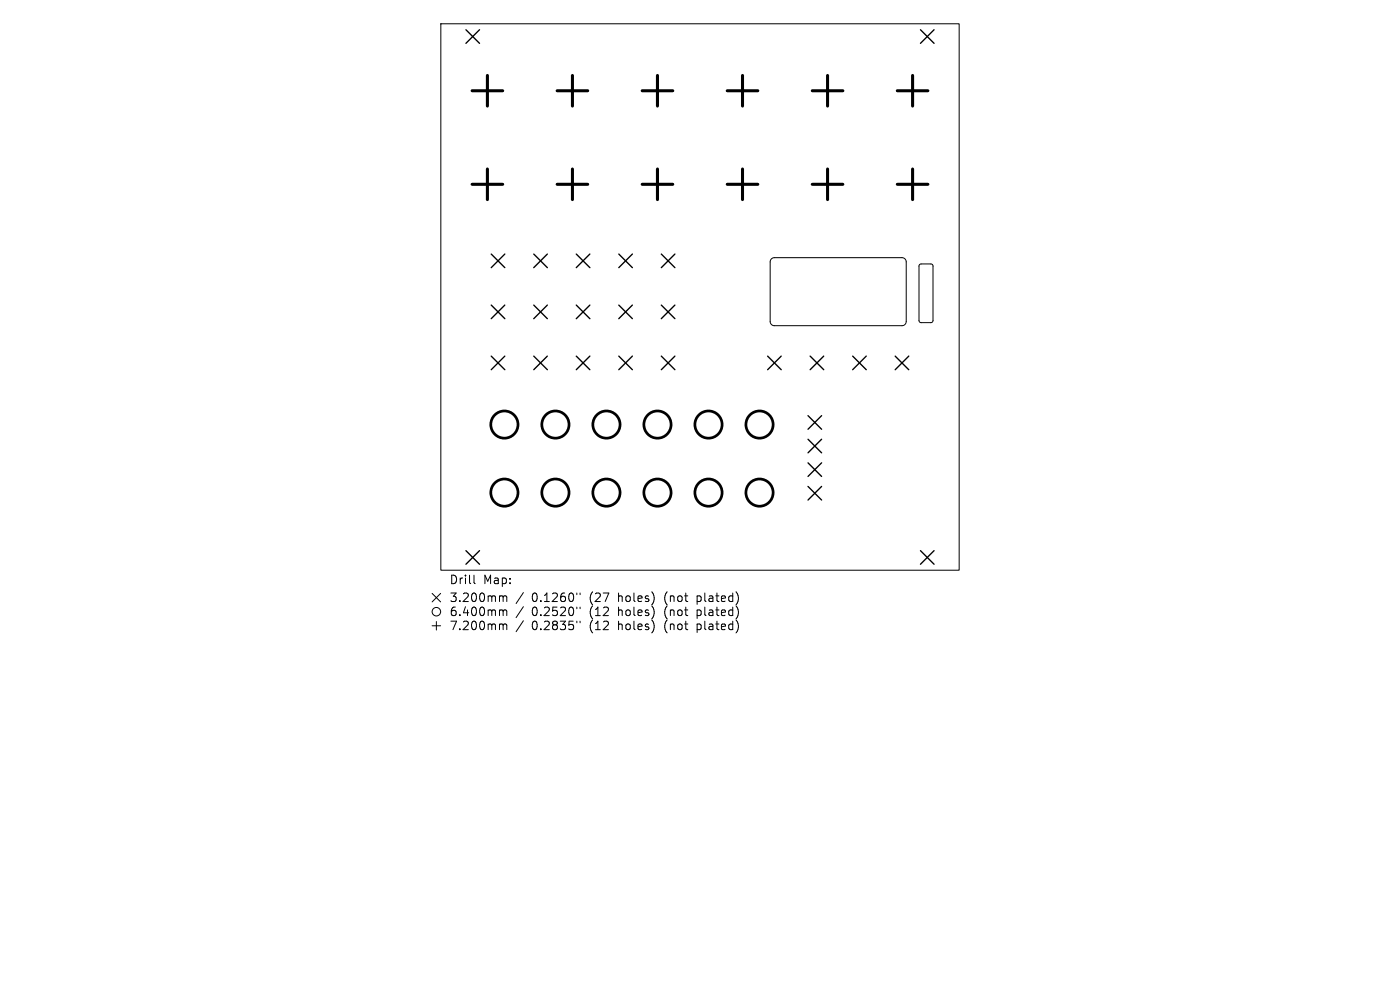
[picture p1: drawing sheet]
<svg xmlns="http://www.w3.org/2000/svg" width="297mm" height="210mm" viewBox="0 0 297 210" stroke-linecap="round" stroke-linejoin="round" font-family="sans-serif">
<defs><g id="words">
<g font-size="2.5">
<text x="95.3" y="124.2">Drill</text>
<text x="102.5" y="124.2">Map:</text>
<text x="95.3" y="128">3.200mm</text>
<text x="95.3" y="130.9">6.400mm</text>
<text x="112.8" y="128">0.1260&quot;</text>
<text x="112.8" y="130.9">0.2520&quot;</text>
<text x="125.2" y="128">(27</text>
<text x="125.2" y="130.9">(12</text>
<text x="131.4" y="128">holes)</text>
<text x="131.4" y="130.9">holes)</text>
<text x="141.4" y="128">(not</text>
<text x="141.4" y="130.9">(not</text>
<text x="148.4" y="128">plated)</text>
<text x="148.4" y="130.9">plated)</text>
<text x="95.3" y="133.9">7.200mm</text>
<text x="112.8" y="133.9">0.2835&quot;</text>
<text x="125.2" y="133.9">(12</text>
<text x="131.4" y="133.9">holes)</text>
<text x="141.4" y="133.9">(not</text>
<text x="148.4" y="133.9">plated)</text>
</g>
</g></defs>
<g fill="none" stroke="#000" stroke-width=".21">
<path d="M93.5 5h110v116h-110zM163.6 54.9l.7-.2h27a.9 .9 0 0 1 1 .9v12.6a.9 .9 0 0 1-1 .9h-27a.9 .9 0 0 1-.9-.9v-12.6zM195.1 56.1l.3-.1h2.1l.4 .4v11.6l-.3 .4h-2.3l-.3-.3v-11.7zM91.7 125.9l1.8 1.8M91.7 132.7h1.8M92.6 131.8v1.8M93.5 125.9l-1.8 1.8M100.6 122v1.6l.2 .2M106.2 126.4h.3l.2 .3M106.2 129.4h.3l.2 .2M106.2 132.4h.3l.2 .2M106.7 126.7l.3-.3 .4 .1 .1 1.1"/>
<path d="M106.7 126.7v.9M106.7 129.6v1M106.7 132.6v1M106.7 129.6l.3-.2 .4 .1 .1 1.1M106.7 132.6l.3-.2 .4 .1 .1 1.1M111 125.7l-1.5 2.3M111 128.7l-1.5 2.3M111 131.7l-1.5 2.3M122.4 125.8v.3M122.4 128.8v.3M122.4 131.8v.3M123.1 125.8v.3"/>
<path d="M123.1 128.8v.3M123.1 131.8v.3"/>
<circle cx="92.6" cy="129.8" r=".9"/>
</g>
<g fill="none" stroke="#000" stroke-width=".29">
<path d="M98.8 6.3l2.9 2.9M101.7 6.3l-2.9 2.9M195.3 6.3l2.9 2.9M198.2 6.3l-2.9 2.9M104.2 53.9l2.9 2.9M107.1 53.9l-2.9 2.9M113.2 53.9l2.9 2.9M116.1 53.9l-2.9 2.9M122.3 53.9l2.8 2.9M125.1 53.9l-2.8 2.9M131.3 53.9l2.9 2.9M134.2 53.9l-2.9 2.9"/>
<path d="M140.3 53.9l2.9 2.9M143.2 53.9l-2.9 2.9M104.2 64.7l2.9 2.9M104.2 75.5l2.9 2.9M107.1 64.7l-2.9 2.9M107.1 75.5l-2.9 2.9M113.2 64.7l2.9 2.9M113.2 75.5l2.9 2.9M116.1 64.7l-2.9 2.9M116.1 75.5l-2.9 2.9M122.3 64.7l2.8 2.9M122.3 75.5l2.8 2.9"/>
<path d="M125.1 64.7l-2.8 2.9M125.1 75.5l-2.8 2.9M131.3 64.7l2.9 2.9M131.3 75.5l2.9 2.9M134.2 64.7l-2.9 2.9M134.2 75.5l-2.9 2.9M140.3 64.7l2.9 2.9M140.3 75.5l2.9 2.9M143.2 64.7l-2.9 2.9M143.2 75.5l-2.9 2.9M162.8 75.5l2.9 2.9M165.7 75.5l-2.9 2.9"/>
<path d="M171.9 75.5l2.9 2.9M174.8 75.5l-2.9 2.9M180.9 75.5l2.9 2.9M183.8 75.5l-2.9 2.9M189.9 75.5l2.9 2.9M192.8 75.5l-2.9 2.9M171.4 88.2l2.9 2.9M171.4 93.2l2.9 2.9M171.4 98.2l2.9 2.9M174.3 88.2l-2.9 2.9M174.3 93.2l-2.9 2.9M174.3 98.2l-2.9 2.9"/>
<path d="M98.8 116.8l2.9 2.9M101.7 116.8l-2.9 2.9M171.4 103.2l2.9 2.9M174.3 103.2l-2.9 2.9M195.3 116.8l2.9 2.9M198.2 116.8l-2.9 2.9"/>
</g>
<g fill="none" stroke="#000" stroke-width=".58">
<circle cx="107" cy="90.1" r="2.89"/>
<circle cx="117.8" cy="90.1" r="2.89"/>
<circle cx="128.7" cy="90.1" r="2.89"/>
<circle cx="139.5" cy="90.1" r="2.89"/>
<circle cx="150.3" cy="90.1" r="2.89"/>
<circle cx="161.1" cy="90.1" r="2.89"/>
<circle cx="107" cy="104.5" r="2.89"/>
<circle cx="117.8" cy="104.5" r="2.89"/>
<circle cx="128.7" cy="104.5" r="2.89"/>
<circle cx="139.5" cy="104.5" r="2.89"/>
<circle cx="150.3" cy="104.5" r="2.89"/>
<circle cx="161.1" cy="104.5" r="2.89"/>
</g>
<g fill="none" stroke="#000" stroke-width=".65">
<path d="M100.2 19.3h6.4M103.4 16v6.5M118.2 19.3h6.5M121.4 16v6.5M136.2 19.3h6.5M139.5 16v6.5M154.3 19.3h6.5M157.5 16v6.5M172.3 19.3h6.5M175.6 16v6.5M190.4 19.3h6.5M193.6 16v6.5"/>
<path d="M100.2 39.1h6.4M103.4 35.9v6.4M118.2 39.1h6.5M121.4 35.9v6.4M136.2 39.1h6.5M139.5 35.9v6.4M154.3 39.1h6.5M157.5 35.9v6.4M172.3 39.1h6.5M175.6 35.9v6.4M190.4 39.1h6.5M193.6 35.9v6.4"/>
</g>
<use href="#words"/>
</svg>
